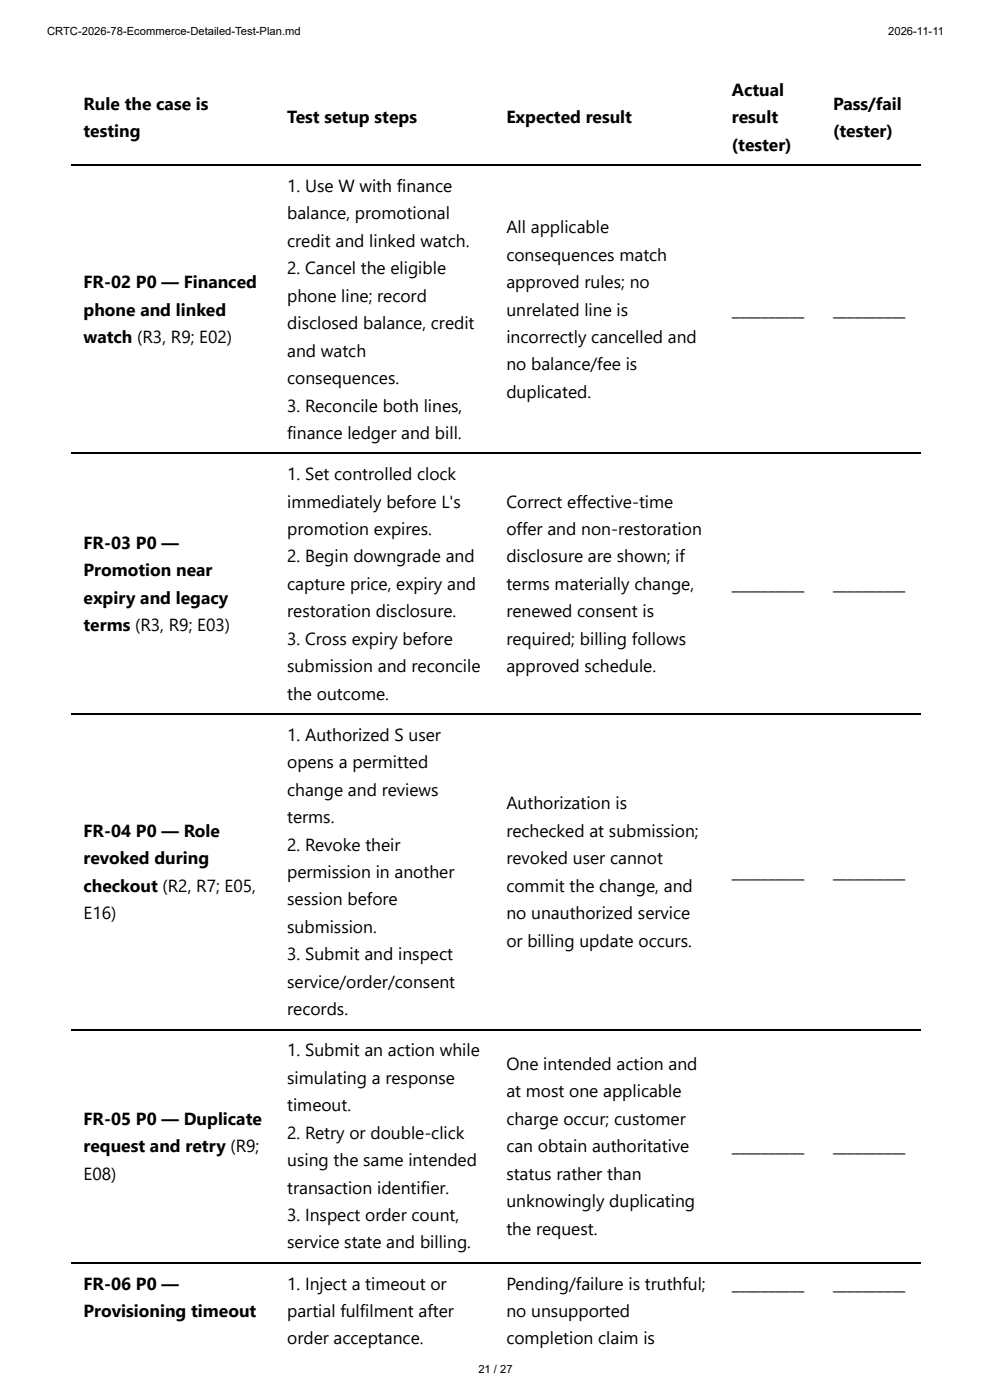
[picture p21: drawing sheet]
<svg xmlns="http://www.w3.org/2000/svg" width="210mm" height="297mm" viewBox="0 0 210 297" stroke-linecap="round" stroke-linejoin="round" font-family="sans-serif">
<defs><g id="words">
<g font-size="3.7">
<text x="17.7" y="23.3">Rule the case is</text>
<text x="155.3" y="20.4">Actual</text>
<text x="176.7" y="23.3">Pass/fail</text>
<text x="17.7" y="29.1">testing</text>
<text x="60.9" y="26.2">Test setup steps</text>
<text x="107.4" y="26.2">Expected result</text>
<text x="155.3" y="26.2">result</text>
<text x="176.7" y="29.1">(tester)</text>
<text x="155.3" y="32">(tester)</text>
<text x="60.9" y="40.7">1. Use W with finance</text>
<text x="60.9" y="46.6">balance, promotional</text>
<text x="60.9" y="52.4">credit and linked watch.</text>
<text x="107.4" y="49.5">All applicable</text>
<text x="60.9" y="58.2">2. Cancel the eligible</text>
<text x="107.4" y="55.3">consequences match</text>
<text x="17.7" y="61.1">FR-02 P0 — Financed</text>
<text x="60.9" y="64">phone line; record</text>
<text x="107.4" y="61.1">approved rules; no</text>
<text x="17.7" y="66.9">phone and linked</text>
<text x="60.9" y="69.9">disclosed balance, credit</text>
<text x="107.4" y="66.9">unrelated line is</text>
<text x="155.3" y="66.9">__________</text>
<text x="176.7" y="66.9">__________</text>
<text x="17.7" y="72.8">watch (R3, R9; E02)</text>
<text x="60.9" y="75.7">and watch</text>
<text x="107.4" y="72.8">incorrectly cancelled and</text>
<text x="60.9" y="81.5">consequences.</text>
<text x="107.4" y="78.6">no balance/fee is</text>
<text x="60.9" y="87.3">3. Reconcile both lines,</text>
<text x="107.4" y="84.4">duplicated.</text>
<text x="60.9" y="93.1">finance ledger and bill.</text>
<text x="60.9" y="101.9">1. Set controlled clock</text>
<text x="60.9" y="107.7">immediately before L's</text>
<text x="107.4" y="107.7">Correct effective-time</text>
<text x="60.9" y="113.5">promotion expires.</text>
<text x="107.4" y="113.5">offer and non-restoration</text>
<text x="17.7" y="116.4">FR-03 P0 —</text>
<text x="60.9" y="119.3">2. Begin downgrade and</text>
<text x="107.4" y="119.3">disclosure are shown; if</text>
<text x="17.7" y="122.2">Promotion near</text>
<text x="60.9" y="125.1">capture price, expiry and</text>
<text x="107.4" y="125.1">terms materially change,</text>
<text x="155.3" y="125.1">__________</text>
<text x="176.7" y="125.1">__________</text>
<text x="17.7" y="128.1">expiry and legacy</text>
<text x="60.9" y="131">restoration disclosure.</text>
<text x="107.4" y="131">renewed consent is</text>
<text x="17.7" y="133.9">terms (R3, R9; E03)</text>
<text x="60.9" y="136.8">3. Cross expiry before</text>
<text x="107.4" y="136.8">required; billing follows</text>
<text x="60.9" y="142.6">submission and reconcile</text>
<text x="107.4" y="142.6">approved schedule.</text>
<text x="60.9" y="148.4">the outcome.</text>
<text x="60.9" y="157.2">1. Authorized S user</text>
<text x="60.9" y="163">opens a permitted</text>
<text x="60.9" y="168.8">change and reviews</text>
<text x="107.4" y="171.7">Authorization is</text>
<text x="17.7" y="177.5">FR-04 P0 — Role</text>
<text x="60.9" y="174.6">terms.</text>
<text x="107.4" y="177.5">rechecked at submission;</text>
<text x="17.7" y="183.4">revoked during</text>
<text x="60.9" y="180.4">2. Revoke their</text>
<text x="107.4" y="183.4">revoked user cannot</text>
<text x="17.7" y="189.2">checkout (R2, R7; E05,</text>
<text x="60.9" y="186.3">permission in another</text>
<text x="107.4" y="189.2">commit the change, and</text>
<text x="155.3" y="186.3">__________</text>
<text x="176.7" y="186.3">__________</text>
<text x="17.7" y="195">E16)</text>
<text x="60.9" y="192.1">session before</text>
<text x="60.9" y="197.9">submission.</text>
<text x="107.4" y="195">no unauthorized service</text>
<text x="60.9" y="203.7">3. Submit and inspect</text>
<text x="107.4" y="200.8">or billing update occurs.</text>
<text x="60.9" y="209.6">service/order/consent</text>
<text x="60.9" y="215.4">records.</text>
<text x="60.9" y="224.1">1. Submit an action while</text>
<text x="107.4" y="227">One intended action and</text>
<text x="60.9" y="229.9">simulating a response</text>
<text x="107.4" y="232.8">at most one applicable</text>
<text x="17.7" y="238.7">FR-05 P0 — Duplicate</text>
<text x="60.9" y="235.7">timeout.</text>
<text x="107.4" y="238.7">charge occur; customer</text>
<text x="17.7" y="244.5">request and retry (R9;</text>
<text x="60.9" y="241.6">2. Retry or double-click</text>
<text x="107.4" y="244.5">can obtain authoritative</text>
<text x="155.3" y="244.5">__________</text>
<text x="176.7" y="244.5">__________</text>
<text x="17.7" y="250.3">E08)</text>
<text x="60.9" y="247.4">using the same intended</text>
<text x="107.4" y="250.3">status rather than</text>
<text x="60.9" y="253.2">transaction identifier.</text>
<text x="107.4" y="256.1">unknowingly duplicating</text>
<text x="60.9" y="259">3. Inspect order count,</text>
<text x="107.4" y="261.9">the request.</text>
<text x="60.9" y="264.8">service state and billing.</text>
<text x="17.7" y="273.6">FR-06 P0 —</text>
<text x="60.9" y="273.6">1. Inject a timeout or</text>
<text x="107.4" y="273.6">Pending/failure is truthful;</text>
<text x="155.3" y="273.6">__________</text>
<text x="176.7" y="273.6">__________</text>
<text x="17.7" y="279.4">Provisioning timeout</text>
<text x="60.9" y="279.4">partial fulfilment after</text>
<text x="107.4" y="279.4">no unsupported</text>
<text x="60.9" y="285.2">order acceptance.</text>
<text x="107.4" y="285.2">completion claim is</text>
</g>
<g font-size="2.4">
<text x="10" y="7.4">CRTC-2026-78-Ecommerce-Detailed-Test-Plan.md</text>
<text x="188.4" y="7.4">2026-11-11</text>
<text x="101.5" y="291.3">21 / 27</text>
</g>
</g></defs>
<path d="M15.1 35.1h180.2M15.1 96.2h180.2M15.1 151.5h180.2M15.1 218.4h180.2M15.1 267.9h180.2" fill="none" stroke="#000" stroke-width=".26"/>
<use href="#words"/>
</svg>
